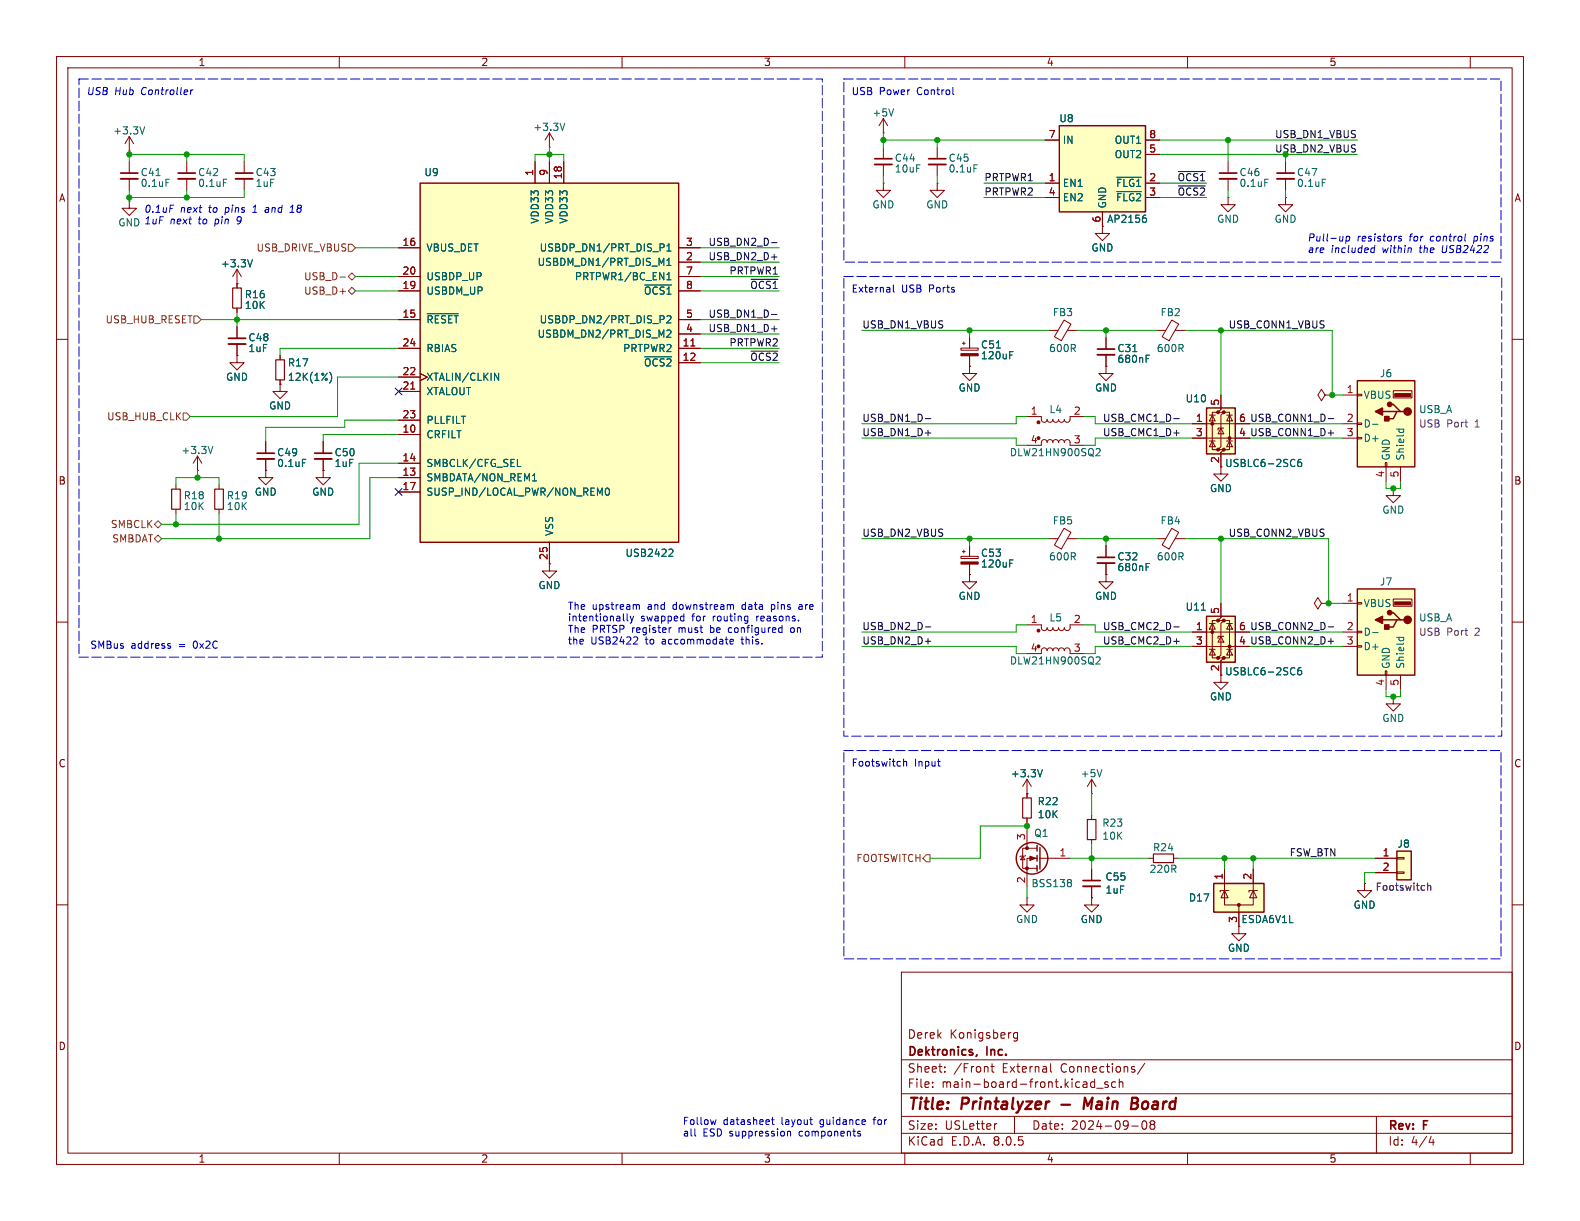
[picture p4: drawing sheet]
<svg xmlns="http://www.w3.org/2000/svg" width="279mm" height="216mm" viewBox="0 0 279 216" stroke-linecap="round" stroke-linejoin="round" font-family="sans-serif">
<defs><g id="words">
<g font-size="2.8" fill="#840000">
<text x="160.4" y="196.8">Title:</text>
<text x="170.1" y="196.8">Printalyzer</text>
<text x="193.3" y="196.8">Main</text>
<text x="202.5" y="196.8">Board</text>
</g>
<g font-size="2.1" fill="#840000">
<text x="160.4" y="183.9">Derek</text>
<text x="167.9" y="183.9">Konigsberg</text>
<text x="160.4" y="189.9">Sheet:</text>
<text x="160.4" y="187.1">Dektronics,</text>
<text x="168.6" y="189.9">/Front</text>
<text x="174.6" y="187.1">Inc.</text>
<text x="177.3" y="189.9">External</text>
<text x="187.7" y="189.9">Connections/</text>
<text x="160.4" y="192.6">File:</text>
<text x="166.5" y="192.6">main-board-front.kicad_sch</text>
<text x="160.4" y="202.8">KiCad</text>
<text x="160.4" y="200">Size:</text>
<text x="167.1" y="200">USLetter</text>
<text x="168.1" y="202.8">E.D.A.</text>
<text x="175.7" y="202.8">8.0.5</text>
<text x="182.4" y="200">Date:</text>
<text x="189.4" y="200">2024-09-08</text>
<text x="245.4" y="200.2">Rev:</text>
<text x="245.4" y="202.8">Id:</text>
<text x="249.5" y="202.8">4/4</text>
<text x="251.8" y="200.2">F</text>
</g>
<g font-size="1.8" fill="#840000">
<text x="35" y="11.9">1</text>
<text x="85" y="11.9">2</text>
<text x="135" y="11.9">3</text>
<text x="185" y="11.9">4</text>
<text x="235" y="11.9">5</text>
<text x="10.3" y="35.9">A</text>
<text x="267.7" y="35.9">A</text>
<text x="219" y="77.2">4 USB_CONN1_D+</text>
<text x="10.3" y="85.9">B</text>
<text x="267.7" y="85.9">B</text>
<text x="215.6" y="118.8" transform="rotate(-90 215.6 118.8)">2</text>
<text x="219" y="114">4 USB_CONN2_D+</text>
<text x="10.3" y="135.9">C</text>
<text x="267.7" y="135.9">C</text>
<text x="219.4" y="163.4">ESDA6V1L</text>
<text x="10.3" y="185.9">D</text>
<text x="267.7" y="185.9">D</text>
<text x="35" y="205.8">1</text>
<text x="85" y="205.8">2</text>
<text x="135" y="205.8">3</text>
<text x="185" y="205.8">4</text>
<text x="235" y="205.8">5</text>
</g>
<g font-size="1.8" fill="#0000c2">
<text x="15.2" y="16.9">USB</text>
<text x="20.2" y="16.9">Hub</text>
<text x="25" y="16.9">Controller</text>
<text x="150.5" y="16.9">USB</text>
<text x="155.5" y="16.9">Power</text>
<text x="162.3" y="16.9">Control</text>
<text x="25.4" y="37.7">0.1uF</text>
<text x="25.4" y="39.8">1uF</text>
<text x="30" y="39.8">next</text>
<text x="31.8" y="37.7">next</text>
<text x="35.2" y="39.8">to</text>
<text x="37" y="37.7">to</text>
<text x="38.2" y="39.8">pin</text>
<text x="40" y="37.7">pins</text>
<text x="42.3" y="39.8">9</text>
<text x="45.1" y="37.7">1</text>
<text x="47.5" y="37.7">and</text>
<text x="52.1" y="37.7">18</text>
<text x="231.1" y="42.8">Pull-up</text>
<text x="231.1" y="44.8">are</text>
<text x="235.3" y="44.8">included</text>
<text x="239.9" y="42.8">resistors</text>
<text x="244.5" y="44.8">within</text>
<text x="249.3" y="42.8">for</text>
<text x="251.3" y="44.8">the</text>
<text x="253.2" y="42.8">control</text>
<text x="255.4" y="44.8">USB2422</text>
<text x="261" y="42.8">pins</text>
<text x="150.5" y="51.8">External</text>
<text x="159.4" y="51.8">USB</text>
<text x="164.4" y="51.8">Ports</text>
<text x="100.3" y="107.9">The</text>
<text x="104.7" y="107.9">upstream</text>
<text x="114.6" y="107.9">and</text>
<text x="119.3" y="107.9">downstream</text>
<text x="131.7" y="107.9">data</text>
<text x="137" y="107.9">pins</text>
<text x="142.1" y="107.9">are</text>
<text x="100.3" y="110">intentionally</text>
<text x="100.3" y="112">The</text>
<text x="104.7" y="112">PRTSP</text>
<text x="111.9" y="112">register</text>
<text x="113.3" y="110">swapped</text>
<text x="120.3" y="112">must</text>
<text x="122.5" y="110">for</text>
<text x="126.1" y="112">be</text>
<text x="126.3" y="110">routing</text>
<text x="129.5" y="112">configured</text>
<text x="134.2" y="110">reasons.</text>
<text x="140.7" y="112">on</text>
<text x="15.9" y="114.9">SMBus</text>
<text x="23.2" y="114.9">address</text>
<text x="31.7" y="114.9">=</text>
<text x="34.4" y="114.9">0x2C</text>
<text x="100.3" y="114.1">the</text>
<text x="104.5" y="114.1">USB2422</text>
<text x="114.3" y="114.1">to</text>
<text x="117.3" y="114.1">accommodate</text>
<text x="131.6" y="114.1">this.</text>
<text x="150.5" y="135.6">Footswitch</text>
<text x="161.7" y="135.6">Input</text>
<text x="120.6" y="199">Follow</text>
<text x="120.6" y="201">all</text>
<text x="124.3" y="201">ESD suppression</text>
<text x="127.9" y="199">datasheet</text>
<text x="138.3" y="199">layout</text>
<text x="141.6" y="201">components</text>
<text x="145.3" y="199">guidance</text>
<text x="155" y="199">for</text>
</g>
<g font-size="1.8" fill="#006464">
<text x="19.9" y="24">+3.3V</text>
<text x="94.2" y="23.3">+3.3V</text>
<text x="154.2" y="20.8">+5V</text>
<text x="187.2" y="21.8">U8</text>
<text x="158.1" y="28.8">C44</text>
<text x="167.6" y="28.8">C45</text>
<text x="187.8" y="25.6">IN</text>
<text x="197" y="28.2">OUT2</text>
<text x="197" y="25.6">OUT1</text>
<text x="24.8" y="31.3">C41</text>
<text x="24.8" y="33.2">0.1uF</text>
<text x="34.9" y="31.3">C42</text>
<text x="34.9" y="33.2">0.1uF</text>
<text x="45.1" y="33.2">1uF</text>
<text x="45.1" y="31.3">C43</text>
<text x="74.9" y="31.3">U9</text>
<text x="158.1" y="30.7">10uF</text>
<text x="167.6" y="30.7">0.1uF</text>
<text x="187.8" y="33.2">EN1</text>
<text x="187.8" y="35.8">EN2</text>
<text x="197.3" y="33.2">~{FLG1}</text>
<text x="197.3" y="35.8">~{FLG2}</text>
<text x="219.1" y="31.3">C46</text>
<text x="219.1" y="33.2">0.1uF</text>
<text x="229.2" y="31.3">C47</text>
<text x="229.2" y="33.2">0.1uF</text>
<text x="20.8" y="40.2">GND</text>
<text x="95.5" y="39.7" transform="rotate(-90 95.5 39.7)">VDD33</text>
<text x="98" y="39.7" transform="rotate(-90 98 39.7)">VDD33</text>
<text x="100.6" y="39.7" transform="rotate(-90 100.6 39.7)">VDD33</text>
<text x="154.2" y="37.1">GND</text>
<text x="163.7" y="37.1">GND</text>
<text x="195.7" y="39.6">AP2156</text>
<text x="195.8" y="37" transform="rotate(-90 195.8 37)">GND</text>
<text x="215.1" y="39.6">GND</text>
<text x="225.3" y="39.6">GND</text>
<text x="39" y="47.5">+3.3V</text>
<text x="75.3" y="44.7">VBUS_DET</text>
<text x="95" y="47.2">USBDM_DN1/PRT_DIS_M1</text>
<text x="95.3" y="44.7">USBDP_DN1/PRT_DIS_P1</text>
<text x="192.9" y="44.7">GND</text>
<text x="43.2" y="52.9">R16</text>
<text x="75.3" y="52.3">USBDM_UP</text>
<text x="75.3" y="49.8">USBDP_UP</text>
<text x="101.6" y="49.8">PRTPWR1/BC_EN1</text>
<text x="113.8" y="52.3">~{OCS1}</text>
<text x="43.2" y="54.8">10K</text>
<text x="75.3" y="57.4">~{RESET}</text>
<text x="95" y="59.9">USBDM_DN2/PRT_DIS_M2</text>
<text x="95.3" y="57.4">USBDP_DN2/PRT_DIS_P2</text>
<text x="186.1" y="56.1">FB3</text>
<text x="205.1" y="56.1">FB2</text>
<text x="43.8" y="62.5">1uF</text>
<text x="43.8" y="60.6">C48</text>
<text x="50.8" y="65">R17</text>
<text x="75.3" y="62.5">RBIAS</text>
<text x="110.1" y="62.5">PRTPWR2</text>
<text x="113.8" y="65">~{OCS2}</text>
<text x="173.4" y="63.7">120uF</text>
<text x="173.4" y="61.8">C51</text>
<text x="185.4" y="62.5">600R</text>
<text x="197.5" y="64.4">680nF</text>
<text x="197.5" y="62.5">C31</text>
<text x="204.5" y="62.5">600R</text>
<text x="39.9" y="67.5">GND</text>
<text x="50.8" y="67.5">12K(1%)</text>
<text x="75.3" y="70.1">XTALOUT</text>
<text x="75.3" y="67.5">XTALIN/CLKIN</text>
<text x="169.4" y="69.4">GND</text>
<text x="193.5" y="69.4">GND</text>
<text x="209.6" y="71.3">U10</text>
<text x="241" y="70.7">VBUS</text>
<text x="243.9" y="66.9">J6</text>
<text x="47.5" y="72.6">GND</text>
<text x="75.3" y="77.7">CRFILT</text>
<text x="75.3" y="75.2">PLLFILT</text>
<text x="185.5" y="73.3">L4</text>
<text x="241" y="75.8">D-</text>
<text x="250.8" y="73.3">USB_A</text>
<text x="32" y="80.5">+3.3V</text>
<text x="48.9" y="80.9">C49</text>
<text x="48.9" y="82.8">0.1uF</text>
<text x="59.1" y="82.8">1uF</text>
<text x="59.1" y="80.9">C50</text>
<text x="75.3" y="82.8">SMBCLK/CFG_SEL</text>
<text x="178.5" y="80.9">DLW21HN900SQ2</text>
<text x="216.5" y="82.8">USBLC6-2SC6</text>
<text x="241" y="78.3">D+</text>
<text x="246" y="81.5" transform="rotate(-90 246 81.5)">GND</text>
<text x="248.5" y="81.5" transform="rotate(-90 248.5 81.5)">Shield</text>
<text x="32.4" y="88.5">R18</text>
<text x="40" y="88.5">R19</text>
<text x="45" y="87.9">GND</text>
<text x="55.1" y="87.9">GND</text>
<text x="75.3" y="85.3">SMBDATA/NON_REM1</text>
<text x="75.3" y="87.9">SUSP_IND/LOCAL_PWR/NON_REM0</text>
<text x="213.9" y="87.2">GND</text>
<text x="32.4" y="90.4">10K</text>
<text x="40" y="90.4">10K</text>
<text x="98" y="94.9" transform="rotate(-90 98 94.9)">VSS</text>
<text x="186.1" y="92.9">FB5</text>
<text x="205.1" y="92.9">FB4</text>
<text x="244.3" y="91">GND</text>
<text x="110.5" y="98.7">USB2422</text>
<text x="173.4" y="100.6">120uF</text>
<text x="173.4" y="98.7">C53</text>
<text x="185.4" y="99.3">600R</text>
<text x="197.5" y="101.2">680nF</text>
<text x="197.5" y="99.3">C32</text>
<text x="204.5" y="99.3">600R</text>
<text x="95.1" y="104.4">GND</text>
<text x="169.4" y="106.3">GND</text>
<text x="193.5" y="106.3">GND</text>
<text x="241" y="107.5">VBUS</text>
<text x="243.9" y="103.7">J7</text>
<text x="185.5" y="110.1">L5</text>
<text x="209.6" y="108.2">U11</text>
<text x="241" y="112.6">D-</text>
<text x="250.8" y="110.1">USB_A</text>
<text x="178.5" y="117.7">DLW21HN900SQ2</text>
<text x="216.5" y="119.6">USBLC6-2SC6</text>
<text x="241" y="115.2">D+</text>
<text x="246" y="118.4" transform="rotate(-90 246 118.4)">GND</text>
<text x="248.5" y="118.4" transform="rotate(-90 248.5 118.4)">Shield</text>
<text x="213.9" y="124.1">GND</text>
<text x="244.3" y="127.9">GND</text>
<text x="178.7" y="137.6">+3.3V</text>
<text x="191" y="137.6">+5V</text>
<text x="183.4" y="142.6">R22</text>
<text x="182.8" y="148.2">Q1</text>
<text x="183.4" y="144.9">10K</text>
<text x="194.8" y="146.4">R23</text>
<text x="194.8" y="148.7">10K</text>
<text x="195.4" y="155.9">C55</text>
<text x="203.2" y="154.5">220R</text>
<text x="203.8" y="150.7">R24</text>
<text x="247" y="150.1">J8</text>
<text x="182.3" y="157.1">BSS138</text>
<text x="195.4" y="158.2">1uF</text>
<text x="210.1" y="159.6">D17</text>
<text x="239.3" y="160.9">GND</text>
<text x="179.6" y="163.4">GND</text>
<text x="191" y="163.4">GND</text>
<text x="217" y="168.5">GND</text>
</g>
<g font-size="1.8" fill="#a90000">
<text x="185.3" y="24.5">7</text>
<text x="203.1" y="27.1">5</text>
<text x="203.1" y="24.5">8</text>
<text x="94.4" y="31.2" transform="rotate(-90 94.4 31.2)">1</text>
<text x="96.9" y="31.2" transform="rotate(-90 96.9 31.2)">9</text>
<text x="99.4" y="31.8" transform="rotate(-90 99.4 31.8)">18</text>
<text x="185.3" y="32.1">1</text>
<text x="185.3" y="34.7">4</text>
<text x="203.1" y="32.1">2</text>
<text x="203.1" y="34.7">3</text>
<text x="194.7" y="39.4" transform="rotate(-90 194.7 39.4)">6</text>
<text x="71.1" y="43.6">16</text>
<text x="121.2" y="46.1">2</text>
<text x="121.2" y="43.6">3</text>
<text x="71.1" y="51.2">19</text>
<text x="71.1" y="48.6">20</text>
<text x="121.2" y="48.6">7</text>
<text x="121.2" y="51.2">8</text>
<text x="71.1" y="56.3">15</text>
<text x="121.2" y="58.8">4</text>
<text x="121.2" y="56.3">5</text>
<text x="71.1" y="61.3">24</text>
<text x="120.6" y="61.3">11</text>
<text x="120.6" y="63.9">12</text>
<text x="71.1" y="69">21</text>
<text x="71.1" y="66.4">22</text>
<text x="215.6" y="71.8" transform="rotate(-90 215.6 71.8)">5</text>
<text x="238.1" y="69.6">1</text>
<text x="71.1" y="76.6">10</text>
<text x="71.1" y="74">23</text>
<text x="182.2" y="73.4">1</text>
<text x="189.8" y="73.4">2</text>
<text x="211.4" y="74.7">1</text>
<text x="211.4" y="77.2">3</text>
<text x="219" y="77.2">4</text>
<text x="219" y="74.7">6</text>
<text x="238.1" y="74.7">2</text>
<text x="238.1" y="77.2">3</text>
<text x="71.1" y="81.7">14</text>
<text x="182.2" y="78.5">4</text>
<text x="189.8" y="78.5">3</text>
<text x="215.6" y="82" transform="rotate(-90 215.6 82)">2</text>
<text x="71.1" y="84.2">13</text>
<text x="71.1" y="86.7">17</text>
<text x="244.9" y="84.5" transform="rotate(-90 244.9 84.5)">4</text>
<text x="247.4" y="84.5" transform="rotate(-90 247.4 84.5)">5</text>
<text x="96.9" y="99.1" transform="rotate(-90 96.9 99.1)">25</text>
<text x="238.1" y="106.4">1</text>
<text x="182.2" y="110.2">1</text>
<text x="189.8" y="110.2">2</text>
<text x="211.4" y="111.5">1</text>
<text x="215.6" y="108.7" transform="rotate(-90 215.6 108.7)">5</text>
<text x="219" y="111.5">6</text>
<text x="238.1" y="111.5">2</text>
<text x="182.2" y="115.3">4</text>
<text x="189.8" y="115.3">3</text>
<text x="211.4" y="114">3</text>
<text x="219" y="114">4</text>
<text x="238.1" y="114">3</text>
<text x="244.9" y="121.4" transform="rotate(-90 244.9 121.4)">4</text>
<text x="247.4" y="121.4" transform="rotate(-90 247.4 121.4)">5</text>
<text x="181.4" y="148.7" transform="rotate(-90 181.4 148.7)">3</text>
<text x="187.3" y="151.5">1</text>
<text x="216.3" y="155.6" transform="rotate(-90 216.3 155.6)">1</text>
<text x="221.4" y="155.6" transform="rotate(-90 221.4 155.6)">2</text>
<text x="244.4" y="151.5">1</text>
<text x="244.4" y="154.1">2</text>
<text x="181.4" y="156.3" transform="rotate(-90 181.4 156.3)">2</text>
<text x="218.8" y="163.3" transform="rotate(-90 218.8 163.3)">3</text>
</g>
<g font-size="1.8" fill="#0f0f0f">
<text x="225.4" y="24.5">USB_DN1_VBUS</text>
<text x="174" y="32.1">PRTPWR1</text>
<text x="174" y="34.7">PRTPWR2</text>
<text x="208.1" y="34.7">~{OCS2}</text>
<text x="208.1" y="32.1">~{OCS1}</text>
<text x="125.2" y="43.6">USB_DN2_D-</text>
<text x="125.2" y="46.1">USB_DN2_D+</text>
<text x="128.9" y="48.6">PRTPWR1</text>
<text x="132.6" y="51.2">~{OCS1}</text>
<text x="125.2" y="56.3">USB_DN1_D-</text>
<text x="125.2" y="58.8">USB_DN1_D+</text>
<text x="152.4" y="58.2">USB_DN1_VBUS</text>
<text x="217.2" y="58.2">USB_CONN1_VBUS</text>
<text x="128.9" y="61.3">PRTPWR2</text>
<text x="132.6" y="63.9">~{OCS2}</text>
<text x="152.4" y="74.7">USB_DN1_D-</text>
<text x="152.4" y="77.2">USB_DN1_D+</text>
<text x="194.9" y="74.7">USB_CMC1_D-</text>
<text x="194.9" y="77.2">USB_CMC1_D+</text>
<text x="219" y="74.7">6 USB_CONN1_D-</text>
<text x="152.4" y="95">USB_DN2_VBUS</text>
<text x="217.2" y="95">USB_CONN2_VBUS</text>
<text x="152.4" y="111.5">USB_DN2_D-</text>
<text x="194.9" y="111.5">USB_CMC2_D-</text>
<text x="219" y="111.5">6 USB_CONN2_D-</text>
<text x="152.4" y="114">USB_DN2_D+</text>
<text x="194.9" y="114">USB_CMC2_D+</text>
<text x="228" y="151.5">FSW_BTN</text>
</g>
<text font-size="1.8" fill="#009600" x="225.4" y="27">USB_DN2_VBUS</text>
<g font-size="1.8" fill="#725600">
<text x="45.3" y="44.7">USB_DRIVE_VBUS</text>
<text x="53.7" y="49.8">USB_D-</text>
<text x="53.7" y="52.3">USB_D+</text>
<text x="18.6" y="57.4">USB_HUB_RESET</text>
<text x="18.8" y="74.5">USB_HUB_CLK</text>
<text x="19.5" y="93.6">SMBCLK</text>
<text x="19.7" y="96.1">SMBDAT</text>
<text x="151.3" y="152.6">FOOTSWITCH</text>
</g>
<g font-size="1.8" fill="#840084">
<text x="250.8" y="75.8">USB</text>
<text x="255.8" y="75.8">Port</text>
<text x="260.9" y="75.8">1</text>
<text x="250.8" y="112.6">USB</text>
<text x="255.8" y="112.6">Port</text>
<text x="260.9" y="112.6">2</text>
<text x="243.2" y="157.7">Footswitch</text>
</g>
</g></defs>
<g fill="none" stroke="#840000" stroke-width=".18">
<path d="M10 10h259.4v195.9h-259.4zM12 12h255.4v191.9h-255.4zM60 10v2M110 10v2M160 10v2M210 10v2M260 10v2M10 60h2M185.4 58.4h1.7M188.2 56.6l1.2 .7-1.7 2.9-1.2-.7zM188.7 58.4h1.8M267.4 60h2"/>
<path d="M10 110h2M233.7 106.7l-.7-1-.6 1 .6 1 .7-1h1.2M234.9 106.7h.1M267.4 110h2M10 160h2M267.4 160h2M159.4 171.9h108v32h-108zM159.4 197.4h108M159.4 193.4h108M159.4 187.4h108M164.9 192.1v.2M164.9 191.4v.1"/>
<path d="M167.1 189.4v.2M167.1 188.7v.1M175.2 188.6h.6M175.4 188.1v1.3l.4 .2M176.3 198.7l-.3 .1M179.4 197.4v3M179.9 182.7l-.4-.1-.3 .3v.4l.2 .2h.5M179.9 182.6v1.2l-.3 .3-.3-.1M185.8 188.1v1.3l.2 .2M193.6 190.8v1.5M193.6 191.4l-.5-.1-.2 .3v.4l.1 .2h.6M193.9 192.4h1.2"/>
<path d="M195.9 191.4l-.3-.1-.2 .2v.2l.5 .2v.3h-.5M197.3 191.4l-.4-.1-.3 .3v.4l.1 .2h.6M197.9 191.4l.2-.1 .4 .1 .1 .9M197.9 190.8v1.5M200.1 199.1h1.2M200.6 189.2v.3M202.1 198.3l.2-.1a.81 .81 0 0 1 .6 .6 .81 .81 0 0 1-.3 .8l-.2 .1a.81 .81 0 0 1-.3-1.4zM202.4 188l-1.3 1.9M203.6 198.8l-.2-.3 .2-.3 .5 .1 .1 .2-.3 .3M203.6 198.8l-.2 .3v.3l.2 .3 .5-.1 .1-.2-.1-.4-.2-.2M203.6 198.8h.3M243.4 197.4v6.5"/>
<path d="M60 203.9v2M110 203.9v2M159.4 200.4h108M160 203.9v2M210 203.9v2M253.1 200.9l-.4 1.1h.9M253.4 201.5v1M260 203.9v2"/>
</g>
<path d="M185.4 194.8h.2M187.7 195.3h1.5M193.2 194.1l-.9 1.4-.4-1.4-.3 2M200.1 195.1h.7M200.2 194.1h.7a.49 .49 0 0 1 .3 .5 .49 .49 0 0 1-.4 .5M200.8 195.1l.3 .1a.58 .58 0 0 1-.4 .9h-.7" fill="none" stroke="#840000" stroke-width=".4"/>
<path d="M172.7 186.5l-.1 .3" fill="none" stroke="#840000" stroke-width=".3"/>
<path d="M240 104.1h10.2v15.3h-10.2z" fill="#ffffc2"/>
<path d="M240 104.1h10.2v15.3h-10.2zM244.5 109.6h2.5M245.7 108.3h.7l1.2 1.3h.7M247.6 109.6h-.6l-.6 1.3h-1.3" fill="none" stroke="#840000" stroke-width=".25"/>
<g fill="#840000" stroke="#840000" stroke-width=".25">
<path d="M243.2 109.6l1.3-.6v1.2z"/>
<path d="M244.9 110.5h.7v.8h-.7z"/>
<circle cx="248.9" cy="109.6" r=".63"/>
<circle cx="245.7" cy="108.3" r=".38"/>
</g>
<path d="M246.6 106.4h2.8v.5h-2.8z" fill="#840000" stroke="#840000" stroke-width=".18"/>
<path d="M237.5 106.7h2.5M237.5 111.8h2.5M237.5 114.3h2.5M240 114.2h.8v.2h-.8zM240 111.6h.8v.3h-.8zM240 106.6h.8v.2h-.8zM245 118.6h.2v.8h-.2zM245.1 119.4v2.5M246.4 105.9h3.3v1.3h-3.3zM247.6 119.4v2.5" fill="none" stroke="#840000" stroke-width=".18"/>
<path d="M242.7 111.9h1M247 112.7h1.2M247.4 112.7v.4M248.2 112.7v.4" fill="none" stroke="#006464" stroke-width=".18"/>
<path d="M213.4 109h5v8.1h-5z" fill="#ffffc2"/>
<g fill="#840000" stroke="#840000" stroke-width=".18">
<circle cx="214.4" cy="111.8" r=".25"/>
<circle cx="215.4" cy="116.3" r=".25"/>
<circle cx="215.4" cy="109.7" r=".25"/>
<circle cx="216.4" cy="116.3" r=".25"/>
<circle cx="216.4" cy="109.7" r=".25"/>
<circle cx="217.4" cy="114.3" r=".25"/>
</g>
<g fill="none" stroke="#840000" stroke-width=".18">
<path d="M210.8 114.3h7.6M210.8 111.8h10.2M213.9 114.8h1M213.9 110.2h1M214.4 110.2l.5 1.1h-1zM214.4 114.8l.5 1h-1zM215.4 109.7h-1v6.6h1M215.9 112.5l.5 1h-1zM215.9 106.7v2.5l-.5 .5h1l-.5 .5v5.6l-.5 .5h1l-.5 .5v2.6M216.4 112.5h-1v.4M216.4 109.7h1v6.6h-1M216.9 114.8h1"/>
<path d="M216.9 110.2h1M217.4 114.8l.5 1h-1zM217.4 110.2l.5 1.1h-1zM246.4 123.2v1.3h1.2l-1.2 1.2-1.3-1.2h1.3M246.4 123.2h.1"/>
</g>
<path d="M213.4 109h5v8.1h-5z" fill="none" stroke="#840000" stroke-width=".25"/>
<path d="M212.4 107.9h.8M230.1 118.1h-.4a.86 .86 0 0 0 0 1.2l.4-.1 .1-.4-.2-.3-.4 .1-.1 .2" fill="none" stroke="#006464" stroke-width=".18"/>
<path d="M247 150.5h2.6v5.1h-2.6z" fill="#ffffc2"/>
<path d="M195.6 64.8v1.2h1.2l-1.2 1.3-1.3-1.3h1.3M195.6 64.8h.1M203.2 151.8h.8M207.5 151.8h.8M241.3 156.2v1.3h1.3l-1.3 1.3-1.3-1.3h1.3M241.3 156.2h.1M243.2 151.8h3.8M243.2 154.3h3.8M247 154.2h1.3v.2h-1.3zM247 151.6h1.3v.3h-1.3zM219.1 163.8v1.3h1.2l-1.2 1.3-1.3-1.3h1.3" fill="none" stroke="#840000" stroke-width=".18"/>
<path d="M247 150.5h2.6v5.1h-2.6z" fill="none" stroke="#840000" stroke-width=".25"/>
<path d="M252.5 156.2v1.2M252.5 156.7l.1-.1h.3l.1 .8" fill="none" stroke="#840084" stroke-width=".18"/>
<path d="M204 151h3.5v1.5h-3.5z" fill="none" stroke="#840000" stroke-width=".2"/>
<path d="M214.6 156.2h8.9v5.1h-8.9z" fill="#ffffc2"/>
<path d="M214.6 156.2h8.9v5.1h-8.9z" fill="none" stroke="#840000" stroke-width=".25"/>
<g fill="#840000" stroke="#840000" stroke-width=".18">
<path d="M169.9 99.4h3.1v.3h-3.1z"/>
<circle cx="219.1" cy="160" r=".25"/>
</g>
<g fill="none" stroke="#840000" stroke-width=".18">
<path d="M195.6 59.7v2M195.6 62.7v2.1M169.9 98.4h3.1v.4h-3.1zM170.2 97.5h.5M170.4 97.3v.5M171.4 96.5v1.9M171.4 99.7v1.9M195.6 96.5v2.1M195.6 99.6v2M204.5 95.3h1.6M207.2 93.4l1.2 .7-1.7 3-1.2-.7zM207.8 95.3h1.7"/>
<path d="M215.9 82.6v1.2h1.3l-1.3 1.3-1.3-1.3h1.3M171.4 101.6v1.3h1.3l-1.3 1.2-1.2-1.2h1.2M171.4 101.6h.1M195.6 101.6v1.3h1.2l-1.2 1.2-1.3-1.2h1.3M195.6 101.6h.1M215.9 119.4v1.3h1.3l-1.3 1.2-1.3-1.2h1.3M216.5 157.5v2.5h5.1v-2.5M216.5 157.5l.7 1.3h-1.3zM216.5 153.7v3.8M217.3 157.5h-1.5v.2M221.6 157.5l.6 1.3h-1.2zM221.6 153.7v3.8"/>
<path d="M222.4 157.5h-1.5v.2M219.1 160v3.8"/>
</g>
<path d="M194.1 62.7h3M194.1 99.6h3" fill="none" stroke="#840000" stroke-width=".33"/>
<path d="M194.1 61.7h3M194.1 98.6h3" fill="none" stroke="#840000" stroke-width=".3"/>
<path d="M200.3 62.2h.7M202.7 63.4h.4M202.7 62.8h.6M178.5 99.6h.5M178.5 99h.7M202.7 99.6h.6M202.7 100.2h.4" fill="none" stroke="#006464" stroke-width=".18"/>
<path d="M213.4 72.1h5v8.2h-5z" fill="#ffffc2"/>
<g fill="#840000" stroke="#840000" stroke-width=".18">
<circle cx="214.4" cy="74.9" r=".25"/>
<circle cx="215.4" cy="79.5" r=".25"/>
<circle cx="215.4" cy="72.9" r=".25"/>
<circle cx="216.4" cy="79.5" r=".25"/>
<circle cx="216.4" cy="72.9" r=".25"/>
<circle cx="217.4" cy="77.5" r=".25"/>
</g>
<g fill="none" stroke="#840000" stroke-width=".18">
<path d="M210.8 77.5h7.6M210.8 74.9h10.2M213.9 78h1M213.9 73.4h1M214.4 73.4l.5 1h-1zM214.4 78l.5 1h-1zM215.4 72.9h-1v6.6h1M215.9 75.7l.5 1h-1zM215.9 69.9v2.5l-.5 .5h1l-.5 .5v5.6l-.5 .5h1l-.5 .5v2.6M216.4 75.7h-1v.4M216.4 72.9h1v6.6h-1M216.9 78h1"/>
<path d="M216.9 73.4h1M217.4 78l.5 1h-1zM217.4 73.4l.5 1h-1z"/>
</g>
<path d="M213.4 72.1h5v8.2h-5z" fill="none" stroke="#840000" stroke-width=".25"/>
<path d="M230.1 81.2l-.4 .1a.86 .86 0 0 0 0 1.2l.4-.1 .1-.4-.2-.3-.4 .1-.1 .2" fill="none" stroke="#006464" stroke-width=".18"/>
<path d="M240 67.3h10.2v15.3h-10.2z" fill="#ffffc2"/>
<path d="M240 67.3h10.2v15.3h-10.2zM244.5 72.8h2.5M245.7 71.5h.7l1.2 1.3h.7M247.6 72.8h-.6l-.6 1.2h-1.3" fill="none" stroke="#840000" stroke-width=".25"/>
<g fill="#840000" stroke="#840000" stroke-width=".25">
<path d="M243.2 72.8l1.3-.7v1.3z"/>
<path d="M244.9 73.7h.7v.7h-.7z"/>
<circle cx="248.9" cy="72.8" r=".63"/>
<circle cx="245.7" cy="71.5" r=".38"/>
</g>
<path d="M246.6 69.6h2.8v.5h-2.8z" fill="#840000" stroke="#840000" stroke-width=".18"/>
<g fill="none" stroke="#840000" stroke-width=".18">
<path d="M217.2 34.9v1.3h1.2l-1.2 1.3-1.3-1.3h1.3M217.2 34.9h.1M227.3 34.9v1.3h1.3l-1.3 1.3-1.2-1.3h1.2M227.3 34.9h.1M227.3 28.6v2M227.3 31.6v2.1M47 78.1v2M237.5 69.9h2.5M237.5 74.9h2.5M237.5 77.5h2.5M240 77.3h.8v.3h-.8zM240 74.8h.8v.3h-.8z"/>
<path d="M240 69.7h.8v.3h-.8zM246.4 69.1h3.3v1.3h-3.3zM47 81.2v2M245 81.8h.2v.8h-.2zM245.1 82.6v2.5M247.6 82.6v2.5"/>
</g>
<path d="M233.8 31.7h.6M242.7 75h1M247 75.9h1.2M247.4 75.9v.3M248.2 75.9v.3M53.5 81.2h.6" fill="none" stroke="#006464" stroke-width=".18"/>
<path d="M225.8 31.6h3.1M45.5 81.2h3" fill="none" stroke="#840000" stroke-width=".33"/>
<path d="M225.8 30.6h3.1M45.5 80.1h3" fill="none" stroke="#840000" stroke-width=".3"/>
<path d="M187.3 22.2h15.3v15.3h-15.3z" fill="#ffffc2"/>
<path d="M187.3 22.2h15.3v15.3h-15.3z" fill="none" stroke="#840000" stroke-width=".25"/>
<g fill="none" stroke="#840000" stroke-width=".18">
<path d="M165.7 26v2.1M165.7 29.1v2M184.8 32.4h2.5M184.8 34.9h2.5M184.8 24.8h2.5M194.9 37.5v2.5M202.6 32.4h2.5M202.6 34.9h2.5M202.6 27.3h2.5M202.6 24.8h2.5M217.2 28.6v2M217.2 31.6v2.1"/>
<path d="M41.9 50.2v.7M41.9 54.5v.7M41.9 57.8v2M171.4 59.7v1.8M194.9 40v1.3h1.3l-1.3 1.2-1.2-1.2h1.2M194.9 40h.1M204.5 58.4h1.6M207.2 56.6l1.2 .7-1.7 2.9-1.2-.7zM207.8 58.4h1.7M41.9 62.9v1.2h1.3l-1.3 1.3-1.3-1.3h1.3M41.9 62.9h.1M41.9 60.8v2.1"/>
<path d="M49.5 67.9v1.3h1.3l-1.3 1.3-1.2-1.3h1.2M49.5 67.9h.1M49.5 62.9v.7M49.5 67.2v.7M57.1 78.1v2M169.9 61.5h3.1v.4h-3.1zM170.2 60.7h.5M170.4 60.5v.5M171.4 62.9v1.9M181.6 73.7h2.5l.1 .7 .5 .3 .3-.2 .2-.3 .1 .3 .3 .2 .4-.1 .2-.4 .1 .3 .3 .2 .4-.1 .2-.4 .1 .3 .3 .2 .4-.1 .2-.4 .2 .4 .4 .1 .4-.3v-.7h2.6M181.6 78.7h2.5l.1-.7 .5-.3 .3 .2 .2 .3 .1-.3 .3-.2 .4 .2 .2 .3 .1-.3 .3-.2 .4 .1 .2 .4 .2-.4 .4-.1 .3 .2 .1 .3 .2-.4 .4-.1 .4 .3v.7h2.6M234.3 69.9l-.6-1.1-.7 1.1 .7 1 .6-1h1.3"/>
<path d="M235.6 69.9h.1M47 83.2v1.3h1.3l-1.3 1.2-1.3-1.2h1.3M47 83.2h.1M57.1 81.2v2M97.2 99.7v1.3h1.2l-1.2 1.2-1.3-1.2h1.3M97.2 99.7h.1M185.4 95.3h1.7M188.2 93.4l1.2 .7-1.7 3-1.2-.7zM188.7 95.3h1.8M181.6 110.5h2.5l.1 .7 .5 .3 .3-.1 .2-.4 .1 .3 .3 .2 .4-.1 .2-.4 .1 .3 .3 .2 .4-.1 .2-.4 .1 .3 .3 .2 .4-.1 .2-.4 .2 .4 .4 .1 .4-.3v-.7h2.6M181.6 115.6h2.5l.1-.7 .5-.3 .3 .1 .2 .4 .1-.4 .3-.1 .4 .1 .2 .4 .1-.4 .3-.1 .4 .1 .2 .4 .2-.5h.4l.3 .2 .1 .3 .2-.4 .4-.1 .4 .2v.8h2.6"/>
</g>
<path d="M172.2 29.2h.6M197.5 31.3h4.3M197.5 33.9h4.3M202.4 38h.2M202.5 38.5l.2 .3v.3l-.2 .2M223.7 31.7h.6M58.3 65.8a1.46 1.46 0 0 1 0 1.9M176.2 61.5h.7M178.5 62.8h.5M178.5 62.2h.7M193.9 79.4l.4-.1 .3 .4-.8 .9h.8M193.9 116.2l.4-.1 .3 .4-.8 .9h.8" fill="none" stroke="#006464" stroke-width=".18"/>
<path d="M164.2 29.1h3.1M215.6 31.6h3.1M40.4 60.8h3M55.6 81.2h3.1" fill="none" stroke="#840000" stroke-width=".33"/>
<path d="M164.2 28.1h3.1M215.6 30.6h3.1M40.4 59.8h3M55.6 80.1h3.1" fill="none" stroke="#840000" stroke-width=".3"/>
<path d="M41.1 50.9h1.6v3.6h-1.6zM48.8 63.6h1.5v3.6h-1.5z" fill="none" stroke="#840000" stroke-width=".2"/>
<g fill="#840000" stroke="#840000" stroke-width=".18">
<path d="M169.9 62.5h3.1v.4h-3.1z"/>
<circle cx="183.6" cy="114.3" r=".25"/>
<circle cx="183.6" cy="111.5" r=".25"/>
<circle cx="183.6" cy="77.5" r=".25"/>
<circle cx="183.6" cy="74.7" r=".25"/>
</g>
<path d="M74.3 32.4h45.7v63.5h-45.7z" fill="#ffffc2"/>
<g fill="none" stroke="#840000" stroke-width=".25">
<path d="M74.3 32.4h45.7v63.5h-45.7zM183.4 149.5v1M183.4 151.3v1M183.4 153v1.1M183.9 149.9v3.8"/>
<circle cx="182.5" cy="151.8" r="2.79"/>
</g>
<g fill="none" stroke="#840000" stroke-width=".18">
<path d="M22.9 26.7h.1M22.9 35.6v1.2h1.2l-1.2 1.3-1.3-1.3h1.3M22.9 35.6h.1M22.9 24.1v2.6M22.9 28.6v2M22.9 31.6v2.1M22.9 24.1l-.8 1.3M22.9 24.1l.7 1.3M33 28.6v2M33 31.6v2.1M43.2 28.6v2M43.2 31.6v2.1"/>
<path d="M94.6 28.6v3.8M97.2 26h.1M97.2 23.5v2.5M97.2 28.6v3.8M97.2 23.5l-.8 1.3M97.2 23.5l.7 1.3M99.7 28.6v3.8M156.2 23.5h.1M156.2 32.4v1.3h1.3l-1.3 1.2-1.3-1.2h1.3M156.2 32.4h.1M156.2 21l-.8 1.2M156.2 21v2.5"/>
<path d="M156.2 26v2.1M156.2 29.1v2M156.2 21l.8 1.2M165.7 32.4v1.3h1.3l-1.3 1.2-1.2-1.2h1.2M165.7 32.4h.1M184.8 32.4h2.5M184.8 34.9h2.5M184.8 24.8h2.5M194.9 37.5v2.5M202.6 32.4h2.5M202.6 34.9h2.5M202.6 27.3h2.5"/>
<path d="M202.6 24.8h2.5M41.9 50.2h.1M41.9 47.6l-.8 1.3M41.9 47.6v3.3M41.9 54.5v.7M41.9 57.8v2M41.9 47.6l.8 1.3M70.5 56.5h3.8M70.5 43.8h3.8M70.5 51.4h3.8M70.5 48.9h3.8M120 56.5h3.8"/>
<path d="M120 43.8h3.8M120 51.4h3.8M120 46.4h3.8M120 48.9h3.8M120 59.1h3.8M171.4 59.7v1.8M194.9 40h.1M195.6 59.7v2M41.9 62.9h.1M41.9 60.8v2.1M47 78.1v2M49.5 67.9h.1"/>
<path d="M49.5 62.9v.7M49.5 67.2v.7M57.1 78.1v2M70.5 76.8h3.8M70.5 61.6h3.8M70.5 69.2h3.8M70.5 66.7h3.8M70.5 74.3h3.8M74.3 66l1.3 .7-1.3 .6M120 61.6h3.8M120 64.1h3.8M171.4 64.8v1.2h1.3l-1.3 1.3-1.2-1.3h1.2"/>
<path d="M171.4 64.8h.1M171.4 62.9v1.9M195.6 64.8h.1M195.6 62.7v2.1M210.8 74.9h2.6M210.8 77.5h2.6M215.9 69.9v2.5M218.4 74.9h2.6M31.1 85.7v.8M31.1 90v.8M34.9 83.2h.1M34.9 80.6l-.7 1.3"/>
<path d="M34.9 80.6v2.6M34.9 80.6l.8 1.3M38.7 85.7v.8M38.7 90v.8M47 83.2h.1M47 81.2v2M57.1 83.2v1.3h1.3l-1.3 1.2-1.2-1.2h1.2M57.1 83.2h.1M57.1 81.2v2M70.5 84.5h3.8M70.5 81.9h3.8M70.5 87h3.8"/>
<path d="M97.2 99.7h.1M97.2 95.9v3.8M171.4 96.5v1.9M171.4 99.7v1.9M195.6 96.5v2.1M195.6 99.6v2M215.9 80v2.6M246.4 86.4v1.2h1.2l-1.2 1.3-1.3-1.3h1.3M246.4 86.4h.1M171.4 101.6h.1M195.6 101.6h.1M210.8 111.8h2.6"/>
<path d="M210.8 114.3h2.6M215.9 106.7v2.5M215.9 116.8v2.6M218.4 111.8h2.6M181.6 137.8v3.3M181.6 137.8l-.8 1.3M181.6 137.8l.8 1.3M193 137.8l-.7 1.3M193 137.8v2.5M193 137.8l.8 1.3M180.8 151.4l.4 .6h-.7zM181.4 151.3l-.2 .1h-.7l-.2 .1"/>
<path d="M181.6 158.8v1.2h1.3l-1.3 1.3-1.3-1.3h1.3M181.6 158.8h.1M181.6 140.3h.1M181.6 144.7v.7M181.6 146.7v3.3M183.4 151.8h-1.8v5M183.4 150h-2.6v3.5h2.6M183.9 151.8h5.3M193 140.3h.1M193 158.8v1.2h1.3l-1.3 1.3-1.2-1.3h1.2M193 158.8h.1M193 144.1v.8"/>
<path d="M193 148.5v.7M193 153.7v2M193 156.7v2.1M216.5 153.7v2.5M221.6 153.7v2.5M241.3 156.2h.1M243.2 151.8h3.8M243.2 154.3h3.8M219.1 161.3v2.5"/>
</g>
<path d="M72.6 68.8h.8M122.2 61.2h.7" fill="none" stroke="#a90000" stroke-width=".18"/>
<g fill="none" stroke="#006464" stroke-width=".18">
<path d="M158 19.2l-.4 1.3M25.6 22.4l-.4 1.3M27.6 31.1h.7M29.4 31.7h.6M39.5 31.7h.6M99.9 21.8l-.4 1.3M197.5 31.3h4.3M197.5 33.9h4.3M202.4 38h.2M202.5 38.5l.2 .3v.3l-.2 .2M44.6 45.9l-.4 1.3M75.5 55.5h5.5"/>
<path d="M114 50.4h4.8M117.2 43.1l.2 .3v.3l-.2 .1M117.9 46.9h.8M117.9 43.5l.4-.4v1.3M117.9 46l.4-.3v1.2M117.9 48.6l.4-.4v1.3M117.9 44.4h.8M117.9 58.5l.5-.1 .3 .3-.8 .9h.8M117.9 55.9l.5-.1 .3 .4-.8 .9h.8M117.9 49.5h.8M37.6 78.9l-.4 1.3M58.3 65.8a1.46 1.46 0 0 1 0 1.9"/>
<path d="M87.4 66l.8 1.3v-1.3M114 63.1h4.8M176.2 61.5h.7M178.5 62.8h.5M178.5 62.2h.7M200.3 62.2h.7M202.7 63.4h.4M202.7 62.8h.6M53.5 81.2h.6M91.5 82.5h.6M94.2 85h.7M94.4 83.9l.1-.1v1.2"/>
<path d="M106.1 87.2l.4-.9v1.3M107.2 86.4l.1-.1a.68 .68 0 0 1 .5 .6 .68 .68 0 0 1-.5 .7l-.1-.1-.2-.4zM118.5 97.1l.4 .1 .1 .3-.8 .9h.8M178.5 99.6h.5M178.5 99h.7M202.7 99.6h.6M230.1 81.2l-.4 .1a.86 .86 0 0 0 0 1.2l.4-.1 .1-.4-.2-.3-.4 .1-.1 .2M202.7 100.2h.4M212.4 107.9h.8M230.1 118.1h-.4a.86 .86 0 0 0 0 1.2l.4-.1 .1-.4-.2-.3-.4 .1-.1 .2M184.3 136.1l-.4 1.3M194.9 136.1l-.5 1.3"/>
<path d="M189.2 155.5l.3 .3-.3 .3 .3 .2v.2l-.3 .3"/>
</g>
<path d="M21.3 31.6h3.1M31.5 31.6h3M41.7 31.6h3M154.7 29.1h3M191.5 156.7h3.1" fill="none" stroke="#840000" stroke-width=".33"/>
<path d="M21.3 30.6h3.1M31.5 30.6h3M41.7 30.6h3M154.7 28.1h3M191.5 155.7h3.1" fill="none" stroke="#840000" stroke-width=".3"/>
<g fill="#840000" stroke="#840000" stroke-width=".18">
<path d="M182.1 151.4l1 .4-1 .3z"/>
<circle cx="181.6" cy="153.5" r=".25"/>
<circle cx="181.6" cy="150" r=".25"/>
</g>
<path d="M30.4 86.5h1.5v3.5h-1.5zM38 86.5h1.5v3.5h-1.5zM180.8 141.1h1.6v3.6h-1.6zM192.3 144.9h1.5v3.6h-1.5z" fill="none" stroke="#840000" stroke-width=".2"/>
<path d="M34.3 55.9h.6l.7 .6-.7 .7h-.6zM60.1 49h1M61.6 48.9l.6-.6 .7 .6-.7 .6zM61.6 51.4l.6-.6 .7 .6-.7 .7zM61.6 43.2h.6l.7 .6-.7 .7h-.6zM32.4 73h.6l.7 .7-.7 .6h-.6zM27.3 92.7l.6-.6 .7 .6-.7 .6zM27.9 94.6l.7 .7-.7 .6-.6-.6zM163.2 151.8l.6-.7h.7v1.3h-.7z" fill="none" stroke="#725600" stroke-width=".18"/>
<g fill="none" stroke="#0f0f0f" stroke-width=".18">
<path d="M208.4 32.9h4.7M208.4 30.3h4.7M132.8 49.4h4.8M136.4 42.9h1M136.4 45.4h1M136.4 55.6h1M136.4 58.1h1M132.8 62.1h4.8M163.6 74h1M163.6 76.6h1M207.6 74h.9M207.6 76.6h.9"/>
<path d="M234.9 74h.9M234.9 76.6h.9M163.6 113.4h1M163.6 110.9h1M207.6 113.4h.9M207.6 110.9h.9M234.9 113.4h.9M234.9 110.9h.9"/>
</g>
<g fill="none" stroke="#0000c2" stroke-width=".18">
<path d="M33.8 15.9l-.1 .8M34.1 15.9l-.4 .2M168.5 15.5v1.1l.2 .1M44.7 37.5h.7M44.9 36.6h-.1M47.1 37.1l-.2 .3 .1 .1M47.1 36.7l-.1 .1M51.3 37.5h.7M51.4 36.6l.4-.3-.2 1.2M158 50.4v1.1l.2 .2M237.4 42.5l-.2 .1M237.5 41.8l-.1 .8"/>
<path d="M238.1 41.8h.5v.6l-.2 .2h-.4M238.1 41.8l-.1 1.3M242.7 43.8l.4 .1M243 44.6l-.4 .1M243.1 43.4l-.1 1.3M247.8 41.8h-.3l-.2 .2 .5 .3v.3h-.5M29.8 114.2l.3 .1 .1 .1-.2 .2h-.2M29.8 113.8h.3M110.2 109.6l.2 .2M110.9 108.5v1.1l.2 .2M111.4 109l.3 .8M111.7 109.8l-.1 .4"/>
<path d="M112 109l-.3 .8M112.5 107.1l.2-.2 .3 .1 .1 .8M112.8 113l-.8 .9h.8M118.7 111l-.4 .2M120.8 109h.1M120.9 108.5v1.3M120.9 109.7l-.1 .1M129 111l-.2 .2v.4l.2 .2M129.1 113.5l.6-.2-.1-.2-.3-.1-.2 .2 .1 .6h.4M129.3 106.9l.4 .2v.7M136.4 106.9v1.3M136.4 107.7l.1 .1"/>
<path d="M136.5 106.9l-.1 .1M138.2 111l.1 .1M138.3 110.6v1.2M138.3 111.8h-.1M140.2 111l-.3 .1-.1 .1 .1 .5 .3 .1M141.7 106.9l-.4 .1M141.7 107.3h-.3l-.1 .2v.2l.4 .1M159.8 134.2v1.3M159.8 134.8l.2-.2 .3 .1v.8M165.8 134.6h.5M166.1 135.5h.2M126.6 198l-.2 .8-.3-.6"/>
<path d="M136.4 198h.5M136.6 197.6v1.1l.3 .1M143.2 198h.5M143.5 198.8h.2M153 198.1v.2l-.6 .1M122.9 200.7l.1 .2M139.3 200v.9M139.3 200.2l.1-.2 .3 .1 .1 .8M151.7 200.1h.4M151.7 200.4l.4 .1 .1 .2-.2 .2-.3-.1"/>
</g>
<path d="M14 14h131.4v102.2h-131.4zM149.2 14h116.2v32.4h-116.2zM149.2 48.9h116.4v81.3h-116.4zM149.2 132.7h116.2v36.8h-116.2z" fill="none" stroke="#0000c2" stroke-width=".18" stroke-dasharray="1.7 .6"/>
<g fill="none" stroke="#009600" stroke-width=".18">
<path d="M22.9 27.3h20.3v1.3M22.9 26.7v1.9M22.9 33.7v1.9M33 27.3v1.3M33 33.7v1.2M43.2 33.7v1.2h-20.3M94.6 28.6v-1.3h5.1v1.3M97.2 26v2.6M156.2 23.5v2.5M156.2 31.1v1.3M156.2 24.8h28.6M165.7 24.8v1.2"/>
<path d="M165.7 31.1v1.3M174 34.9h10.8M174 32.4h10.8M205.1 24.8h34.9M205.1 27.3h34.9M205.1 34.9h8.3M205.1 32.4h8.3M217.2 24.8v3.8M217.2 33.7v1.2M227.3 27.3v1.3M227.3 33.7v1.2M35.6 56.5h34.9"/>
<path d="M41.9 55.2v2.6M62.9 43.8h7.6M62.9 48.9h7.6M62.9 51.4h7.6M123.8 59.1h14M123.8 43.8h14M123.8 48.9h14M123.8 51.4h14M123.8 56.5h14M123.8 46.4h14M152.4 58.4h33M171.4 58.4v1.3"/>
<path d="M190.5 58.4h14M195.6 58.4v1.3M209.5 58.4h26.1v11.5h1.9M215.9 58.4v11.5M70.5 61.6h-21v1.3M70.5 66.7h-10.8v7h-26M70.5 74.3h-9.5v1.3h-14v2.5M70.5 76.8h-13.4v1.3M123.8 61.6h14M123.8 64.1h14M152.4 77.5h27.3v1.2h1.9M181.6 73.7h-1.9v1.2h-27.3"/>
<path d="M191.8 73.7h1.9v1.2h17.1M210.8 77.5h-17.1v1.2h-1.9M221 74.9h16.5M221 77.5h16.5M31.1 85.7v-1.2h7.6v1.2M31.1 90.8v1.9M34.9 83.2v1.3M38.7 90.8v4.5M70.5 81.9h-7v10.8h-34.9M70.5 84.5h-5.1v10.8h-36.8M152.4 95.3h33M171.4 95.3v1.2"/>
<path d="M190.5 95.3h14M195.6 95.3v1.2M209.5 95.3h25.4v11.4h2.6M215.9 95.3v11.4M245.1 85.1v1.3h2.5v-1.3M152.4 114.3h27.3v1.3h1.9M181.6 110.5h-1.9v1.3h-27.3M191.8 110.5h1.9v1.3h17.1M210.8 114.3h-17.1v1.3h-1.9M221 114.3h16.5M221 111.8h16.5M245.1 121.9v1.3h2.5v-1.3"/>
<path d="M181.6 146.1h-8.2v5.7h-8.9M181.6 145.4v1.3M181.6 156.8v2M189.2 151.8h14M193 140.3v3.8M193 149.2v4.5M208.3 151.8h34.9M216.5 151.8v1.9M221.6 151.8v1.9M243.2 154.3h-1.9v1.9"/>
</g>
<path d="M69.9 68.6l1.2 1.2M71.1 68.6l-1.2 1.2M69.9 86.4l1.2 1.2M71.1 86.4l-1.2 1.2" fill="none" stroke="#000084" stroke-width=".18"/>
<path d="M252.5 156.2v1.2M252.5 156.7l.1-.1h.3l.1 .8" fill="none" stroke="#840084" stroke-width=".18"/>
<g fill="#009600" stroke="#009600" stroke-width=".18">
<circle cx="234.9" cy="106.7" r=".46"/>
<circle cx="216.5" cy="151.8" r=".46"/>
<circle cx="221.6" cy="151.8" r=".46"/>
<circle cx="246.4" cy="123.2" r=".46"/>
<circle cx="235.6" cy="69.9" r=".46"/>
<circle cx="215.9" cy="95.3" r=".46"/>
<circle cx="246.4" cy="86.4" r=".46"/>
<circle cx="195.6" cy="95.3" r=".46"/>
<circle cx="215.9" cy="58.4" r=".46"/>
<circle cx="195.6" cy="58.4" r=".46"/>
<circle cx="217.2" cy="24.8" r=".46"/>
<circle cx="193" cy="151.8" r=".46"/>
<circle cx="181.6" cy="146.1" r=".46"/>
<circle cx="97.2" cy="27.3" r=".46"/>
<circle cx="38.7" cy="95.3" r=".46"/>
<circle cx="31.1" cy="92.7" r=".46"/>
<circle cx="34.9" cy="84.5" r=".46"/>
<circle cx="41.9" cy="56.5" r=".46"/>
<circle cx="22.9" cy="27.3" r=".46"/>
<circle cx="33" cy="27.3" r=".46"/>
<circle cx="33" cy="34.9" r=".46"/>
<circle cx="22.9" cy="34.9" r=".46"/>
<circle cx="171.4" cy="58.4" r=".46"/>
<circle cx="156.2" cy="24.8" r=".46"/>
<circle cx="165.7" cy="24.8" r=".46"/>
<circle cx="171.4" cy="95.3" r=".46"/>
</g>
<use href="#words"/>
</svg>
